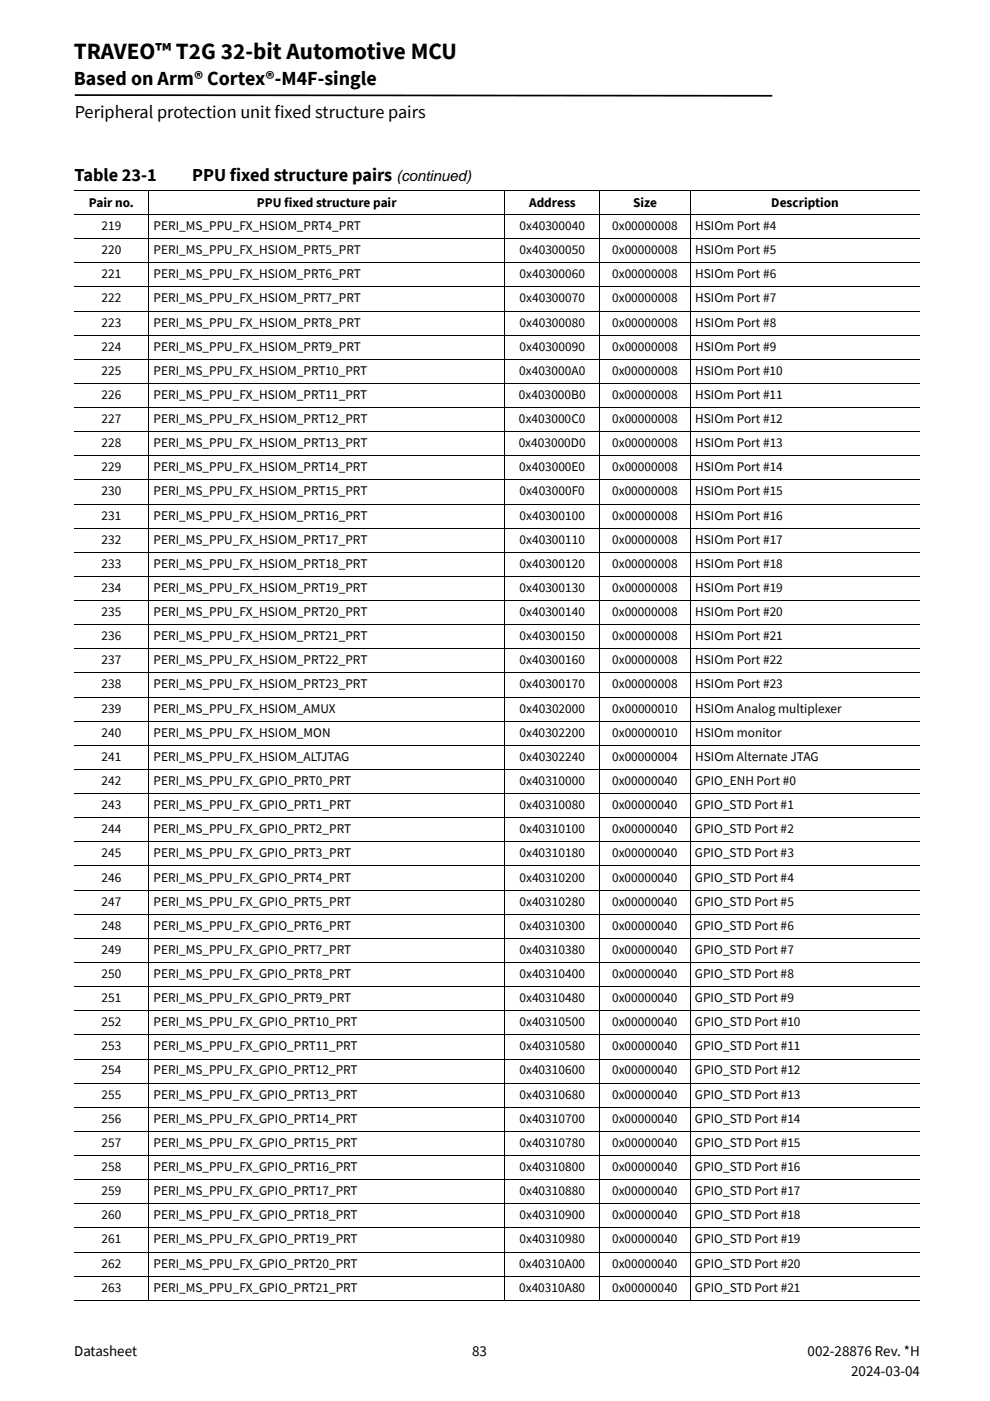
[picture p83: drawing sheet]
<svg xmlns="http://www.w3.org/2000/svg" width="210mm" height="297mm" viewBox="0 0 210 297" stroke-linecap="round" stroke-linejoin="round" font-family="sans-serif">
<defs><g id="words">
<text font-size="4.9" x="15.7" y="12.4">TRAVEO™ T2G 32-bit Automotive MCU</text>
<text font-size="4.2" x="15.7" y="18">Based on Arm® Cortex®-M4F-single</text>
<g font-size="3.9">
<text x="15.9" y="25">Peripheral protection unit fixed structure pairs</text>
<text x="15.8" y="38.4">Table 23-1</text>
<text x="40.8" y="38.4">PPU fixed structure pairs</text>
</g>
<g font-size="3.2">
<text x="84.1" y="38.4">(continued)</text>
<text x="15.7" y="287.5">Datasheet</text>
<text x="100.1" y="287.5">83</text>
<text x="171.2" y="287.5">002-28876 Rev. *H</text>
<text x="180.5" y="291.8">2024-03-04</text>
</g>
<g font-size="2.8">
<text x="18.9" y="43.8">Pair no.</text>
<text x="54.5" y="43.8">PPU fixed structure pair</text>
<text x="112.2" y="43.8">Address</text>
<text x="134.2" y="43.8">Size</text>
<text x="163.5" y="43.8">Description</text>
<text x="21.5" y="48.8">219</text>
<text x="21.5" y="53.9">220</text>
<text x="32.6" y="48.8">PERI_MS_PPU_FX_HSIOM_PRT4_PRT</text>
<text x="32.6" y="53.9">PERI_MS_PPU_FX_HSIOM_PRT5_PRT</text>
<text x="110.1" y="48.8">0x40300040</text>
<text x="110.1" y="53.9">0x40300050</text>
<text x="129.8" y="48.8">0x00000008</text>
<text x="129.8" y="53.9">0x00000008</text>
<text x="147.4" y="48.8">HSIOm Port #4</text>
<text x="147.4" y="53.9">HSIOm Port #5</text>
<text x="21.5" y="59">221</text>
<text x="32.6" y="59">PERI_MS_PPU_FX_HSIOM_PRT6_PRT</text>
<text x="110.1" y="59">0x40300060</text>
<text x="129.8" y="59">0x00000008</text>
<text x="147.4" y="59">HSIOm Port #6</text>
<text x="21.5" y="64.1">222</text>
<text x="32.6" y="64.1">PERI_MS_PPU_FX_HSIOM_PRT7_PRT</text>
<text x="110.1" y="64.1">0x40300070</text>
<text x="129.8" y="64.1">0x00000008</text>
<text x="147.4" y="64.1">HSIOm Port #7</text>
<text x="21.5" y="69.2">223</text>
<text x="32.6" y="69.2">PERI_MS_PPU_FX_HSIOM_PRT8_PRT</text>
<text x="110.1" y="69.2">0x40300080</text>
<text x="129.8" y="69.2">0x00000008</text>
<text x="147.4" y="69.2">HSIOm Port #8</text>
<text x="21.5" y="74.4">224</text>
<text x="32.6" y="74.4">PERI_MS_PPU_FX_HSIOM_PRT9_PRT</text>
<text x="110.1" y="74.4">0x40300090</text>
<text x="129.8" y="74.4">0x00000008</text>
<text x="147.4" y="74.4">HSIOm Port #9</text>
<text x="21.5" y="79.5">225</text>
<text x="32.6" y="79.5">PERI_MS_PPU_FX_HSIOM_PRT10_PRT</text>
<text x="110.1" y="79.5">0x403000A0</text>
<text x="129.8" y="79.5">0x00000008</text>
<text x="147.4" y="79.5">HSIOm Port #10</text>
<text x="21.5" y="84.6">226</text>
<text x="21.5" y="89.7">227</text>
<text x="32.6" y="84.6">PERI_MS_PPU_FX_HSIOM_PRT11_PRT</text>
<text x="32.6" y="89.7">PERI_MS_PPU_FX_HSIOM_PRT12_PRT</text>
<text x="110" y="84.6">0x403000B0</text>
<text x="110" y="89.7">0x403000C0</text>
<text x="129.8" y="84.6">0x00000008</text>
<text x="129.8" y="89.7">0x00000008</text>
<text x="147.4" y="84.6">HSIOm Port #11</text>
<text x="147.4" y="89.7">HSIOm Port #12</text>
<text x="21.5" y="94.8">228</text>
<text x="32.6" y="94.8">PERI_MS_PPU_FX_HSIOM_PRT13_PRT</text>
<text x="110" y="94.8">0x403000D0</text>
<text x="129.8" y="94.8">0x00000008</text>
<text x="147.4" y="94.8">HSIOm Port #13</text>
<text x="21.5" y="99.9">229</text>
<text x="32.6" y="99.9">PERI_MS_PPU_FX_HSIOM_PRT14_PRT</text>
<text x="110.1" y="99.9">0x403000E0</text>
<text x="129.8" y="99.9">0x00000008</text>
<text x="147.4" y="99.9">HSIOm Port #14</text>
<text x="21.5" y="105">230</text>
<text x="32.6" y="105">PERI_MS_PPU_FX_HSIOM_PRT15_PRT</text>
<text x="110.1" y="105">0x403000F0</text>
<text x="129.8" y="105">0x00000008</text>
<text x="147.4" y="105">HSIOm Port #15</text>
<text x="21.5" y="110.2">231</text>
<text x="32.6" y="110.2">PERI_MS_PPU_FX_HSIOM_PRT16_PRT</text>
<text x="110.1" y="110.2">0x40300100</text>
<text x="129.8" y="110.2">0x00000008</text>
<text x="147.4" y="110.2">HSIOm Port #16</text>
<text x="21.5" y="115.3">232</text>
<text x="32.6" y="115.3">PERI_MS_PPU_FX_HSIOM_PRT17_PRT</text>
<text x="110.1" y="115.3">0x40300110</text>
<text x="129.8" y="115.3">0x00000008</text>
<text x="147.4" y="115.3">HSIOm Port #17</text>
<text x="21.5" y="120.4">233</text>
<text x="21.5" y="125.5">234</text>
<text x="32.6" y="120.4">PERI_MS_PPU_FX_HSIOM_PRT18_PRT</text>
<text x="32.6" y="125.5">PERI_MS_PPU_FX_HSIOM_PRT19_PRT</text>
<text x="110.1" y="120.4">0x40300120</text>
<text x="110.1" y="125.5">0x40300130</text>
<text x="129.8" y="120.4">0x00000008</text>
<text x="129.8" y="125.5">0x00000008</text>
<text x="147.4" y="120.4">HSIOm Port #18</text>
<text x="147.4" y="125.5">HSIOm Port #19</text>
<text x="21.5" y="130.6">235</text>
<text x="32.6" y="130.6">PERI_MS_PPU_FX_HSIOM_PRT20_PRT</text>
<text x="110.1" y="130.6">0x40300140</text>
<text x="129.8" y="130.6">0x00000008</text>
<text x="147.4" y="130.6">HSIOm Port #20</text>
<text x="21.5" y="135.7">236</text>
<text x="32.6" y="135.7">PERI_MS_PPU_FX_HSIOM_PRT21_PRT</text>
<text x="110.1" y="135.7">0x40300150</text>
<text x="129.8" y="135.7">0x00000008</text>
<text x="147.4" y="135.7">HSIOm Port #21</text>
<text x="21.5" y="140.9">237</text>
<text x="32.6" y="140.9">PERI_MS_PPU_FX_HSIOM_PRT22_PRT</text>
<text x="110.1" y="140.9">0x40300160</text>
<text x="129.8" y="140.9">0x00000008</text>
<text x="147.4" y="140.9">HSIOm Port #22</text>
<text x="21.5" y="146">238</text>
<text x="32.6" y="146">PERI_MS_PPU_FX_HSIOM_PRT23_PRT</text>
<text x="110.1" y="146">0x40300170</text>
<text x="129.8" y="146">0x00000008</text>
<text x="147.4" y="146">HSIOm Port #23</text>
<text x="21.5" y="151.1">239</text>
<text x="32.6" y="151.1">PERI_MS_PPU_FX_HSIOM_AMUX</text>
<text x="110.2" y="151.1">0x40302000</text>
<text x="129.8" y="151.1">0x00000010</text>
<text x="147.4" y="151.1">HSIOm Analog multiplexer</text>
<text x="21.5" y="156.2">240</text>
<text x="21.5" y="161.3">241</text>
<text x="32.6" y="156.2">PERI_MS_PPU_FX_HSIOM_MON</text>
<text x="32.6" y="161.3">PERI_MS_PPU_FX_HSIOM_ALTJTAG</text>
<text x="110.1" y="156.2">0x40302200</text>
<text x="110.1" y="161.3">0x40302240</text>
<text x="129.8" y="156.2">0x00000010</text>
<text x="129.8" y="161.3">0x00000004</text>
<text x="147.4" y="156.2">HSIOm monitor</text>
<text x="147.4" y="161.3">HSIOm Alternate JTAG</text>
<text x="21.5" y="166.4">242</text>
<text x="32.6" y="166.4">PERI_MS_PPU_FX_GPIO_PRT0_PRT</text>
<text x="110.1" y="166.4">0x40310000</text>
<text x="129.8" y="166.4">0x00000040</text>
<text x="147.4" y="166.4">GPIO_ENH Port #0</text>
<text x="21.5" y="171.6">243</text>
<text x="32.6" y="171.6">PERI_MS_PPU_FX_GPIO_PRT1_PRT</text>
<text x="110.1" y="171.6">0x40310080</text>
<text x="129.8" y="171.6">0x00000040</text>
<text x="147.4" y="171.6">GPIO_STD Port #1</text>
<text x="21.5" y="176.7">244</text>
<text x="32.6" y="176.7">PERI_MS_PPU_FX_GPIO_PRT2_PRT</text>
<text x="110.1" y="176.7">0x40310100</text>
<text x="129.8" y="176.7">0x00000040</text>
<text x="147.4" y="176.7">GPIO_STD Port #2</text>
<text x="21.5" y="181.8">245</text>
<text x="32.6" y="181.8">PERI_MS_PPU_FX_GPIO_PRT3_PRT</text>
<text x="110.1" y="181.8">0x40310180</text>
<text x="129.8" y="181.8">0x00000040</text>
<text x="147.4" y="181.8">GPIO_STD Port #3</text>
<text x="21.5" y="186.9">246</text>
<text x="32.6" y="186.9">PERI_MS_PPU_FX_GPIO_PRT4_PRT</text>
<text x="110.1" y="186.9">0x40310200</text>
<text x="129.8" y="186.9">0x00000040</text>
<text x="147.4" y="186.9">GPIO_STD Port #4</text>
<text x="21.5" y="192">247</text>
<text x="21.5" y="197.1">248</text>
<text x="32.6" y="192">PERI_MS_PPU_FX_GPIO_PRT5_PRT</text>
<text x="32.6" y="197.1">PERI_MS_PPU_FX_GPIO_PRT6_PRT</text>
<text x="110.1" y="192">0x40310280</text>
<text x="110.1" y="197.1">0x40310300</text>
<text x="129.8" y="192">0x00000040</text>
<text x="129.8" y="197.1">0x00000040</text>
<text x="147.4" y="192">GPIO_STD Port #5</text>
<text x="147.4" y="197.1">GPIO_STD Port #6</text>
<text x="21.5" y="202.2">249</text>
<text x="32.6" y="202.2">PERI_MS_PPU_FX_GPIO_PRT7_PRT</text>
<text x="110.1" y="202.2">0x40310380</text>
<text x="129.8" y="202.2">0x00000040</text>
<text x="147.4" y="202.2">GPIO_STD Port #7</text>
<text x="21.5" y="207.3">250</text>
<text x="32.6" y="207.3">PERI_MS_PPU_FX_GPIO_PRT8_PRT</text>
<text x="110.1" y="207.3">0x40310400</text>
<text x="129.8" y="207.3">0x00000040</text>
<text x="147.4" y="207.3">GPIO_STD Port #8</text>
<text x="21.5" y="212.5">251</text>
<text x="32.6" y="212.5">PERI_MS_PPU_FX_GPIO_PRT9_PRT</text>
<text x="110.1" y="212.5">0x40310480</text>
<text x="129.8" y="212.5">0x00000040</text>
<text x="147.4" y="212.5">GPIO_STD Port #9</text>
<text x="21.5" y="217.6">252</text>
<text x="32.6" y="217.6">PERI_MS_PPU_FX_GPIO_PRT10_PRT</text>
<text x="110.1" y="217.6">0x40310500</text>
<text x="129.8" y="217.6">0x00000040</text>
<text x="147.4" y="217.6">GPIO_STD Port #10</text>
<text x="21.5" y="222.7">253</text>
<text x="21.5" y="227.8">254</text>
<text x="32.6" y="222.7">PERI_MS_PPU_FX_GPIO_PRT11_PRT</text>
<text x="32.6" y="227.8">PERI_MS_PPU_FX_GPIO_PRT12_PRT</text>
<text x="110.1" y="222.7">0x40310580</text>
<text x="110.1" y="227.8">0x40310600</text>
<text x="129.8" y="222.7">0x00000040</text>
<text x="129.8" y="227.8">0x00000040</text>
<text x="147.4" y="222.7">GPIO_STD Port #11</text>
<text x="147.4" y="227.8">GPIO_STD Port #12</text>
<text x="21.5" y="232.9">255</text>
<text x="32.6" y="232.9">PERI_MS_PPU_FX_GPIO_PRT13_PRT</text>
<text x="110.1" y="232.9">0x40310680</text>
<text x="129.8" y="232.9">0x00000040</text>
<text x="147.4" y="232.9">GPIO_STD Port #13</text>
<text x="21.5" y="238">256</text>
<text x="32.6" y="238">PERI_MS_PPU_FX_GPIO_PRT14_PRT</text>
<text x="110.1" y="238">0x40310700</text>
<text x="129.8" y="238">0x00000040</text>
<text x="147.4" y="238">GPIO_STD Port #14</text>
<text x="21.5" y="243.2">257</text>
<text x="32.6" y="243.2">PERI_MS_PPU_FX_GPIO_PRT15_PRT</text>
<text x="110.1" y="243.2">0x40310780</text>
<text x="129.8" y="243.2">0x00000040</text>
<text x="147.4" y="243.2">GPIO_STD Port #15</text>
<text x="21.5" y="248.3">258</text>
<text x="32.6" y="248.3">PERI_MS_PPU_FX_GPIO_PRT16_PRT</text>
<text x="110.1" y="248.3">0x40310800</text>
<text x="129.8" y="248.3">0x00000040</text>
<text x="147.4" y="248.3">GPIO_STD Port #16</text>
<text x="21.5" y="253.4">259</text>
<text x="32.6" y="253.4">PERI_MS_PPU_FX_GPIO_PRT17_PRT</text>
<text x="110.1" y="253.4">0x40310880</text>
<text x="129.8" y="253.4">0x00000040</text>
<text x="147.4" y="253.4">GPIO_STD Port #17</text>
<text x="21.5" y="258.5">260</text>
<text x="21.5" y="263.6">261</text>
<text x="32.6" y="258.5">PERI_MS_PPU_FX_GPIO_PRT18_PRT</text>
<text x="32.6" y="263.6">PERI_MS_PPU_FX_GPIO_PRT19_PRT</text>
<text x="110.1" y="258.5">0x40310900</text>
<text x="110.1" y="263.6">0x40310980</text>
<text x="129.8" y="258.5">0x00000040</text>
<text x="129.8" y="263.6">0x00000040</text>
<text x="147.4" y="258.5">GPIO_STD Port #18</text>
<text x="147.4" y="263.6">GPIO_STD Port #19</text>
<text x="21.5" y="268.7">262</text>
<text x="32.6" y="268.7">PERI_MS_PPU_FX_GPIO_PRT20_PRT</text>
<text x="110.1" y="268.7">0x40310A00</text>
<text x="129.8" y="268.7">0x00000040</text>
<text x="147.4" y="268.7">GPIO_STD Port #20</text>
<text x="21.5" y="273.9">263</text>
<text x="32.6" y="273.9">PERI_MS_PPU_FX_GPIO_PRT21_PRT</text>
<text x="110.1" y="273.9">0x40310A80</text>
<text x="129.8" y="273.9">0x00000040</text>
<text x="147.4" y="273.9">GPIO_STD Port #21</text>
</g>
</g></defs>
<path d="M15.9 20l147.8 .1v.4l-147.8-.2z" fill="#000"/>
<path d="M169.2 5.1h36.3v16h-36.3z" fill="#fff"/>
<g fill="none" stroke="#000" stroke-width=".21">
<path d="M15.8 40.4h179.2M15.8 45.5h179.2M15.8 50.6h179.2M15.8 55.7h179.2M31.5 40.3v235.5M107 45.4v230.4M107.1 40.3v5.3M127.2 40.3v235.5M146.3 40.3v235.5M15.8 60.8h179.2M15.8 66h179.2M15.8 71.1h179.2"/>
<path d="M15.8 76.2h179.2M15.8 81.3h179.2M15.8 86.4h179.2M15.8 91.5h179.2M15.8 96.6h179.2M15.8 101.7h179.2M15.8 106.9h179.2M15.8 112h179.2M15.8 117.1h179.2M15.8 122.2h179.2M15.8 127.3h179.2M15.8 132.4h179.2"/>
<path d="M15.8 137.6h179.2M15.8 142.7h179.2M15.8 147.8h179.2M15.8 152.9h179.2M15.8 158h179.2M15.8 163.1h179.2M15.8 168.3h179.2M15.8 173.4h179.2M15.8 178.5h179.2M15.8 183.6h179.2M15.8 188.7h179.2M15.8 193.8h179.2"/>
<path d="M15.8 198.9h179.2M15.8 204.1h179.2M15.8 209.2h179.2M15.8 214.3h179.2M15.8 219.4h179.2M15.8 224.5h179.2M15.8 229.6h179.2M15.8 234.8h179.2M15.8 239.9h179.2M15.8 245h179.2M15.8 250.1h179.2M15.8 255.2h179.2"/>
<path d="M15.8 260.3h179.2M15.8 265.5h179.2M15.8 270.6h179.2M15.8 275.7h179.2"/>
</g>
<use href="#words"/>
</svg>
